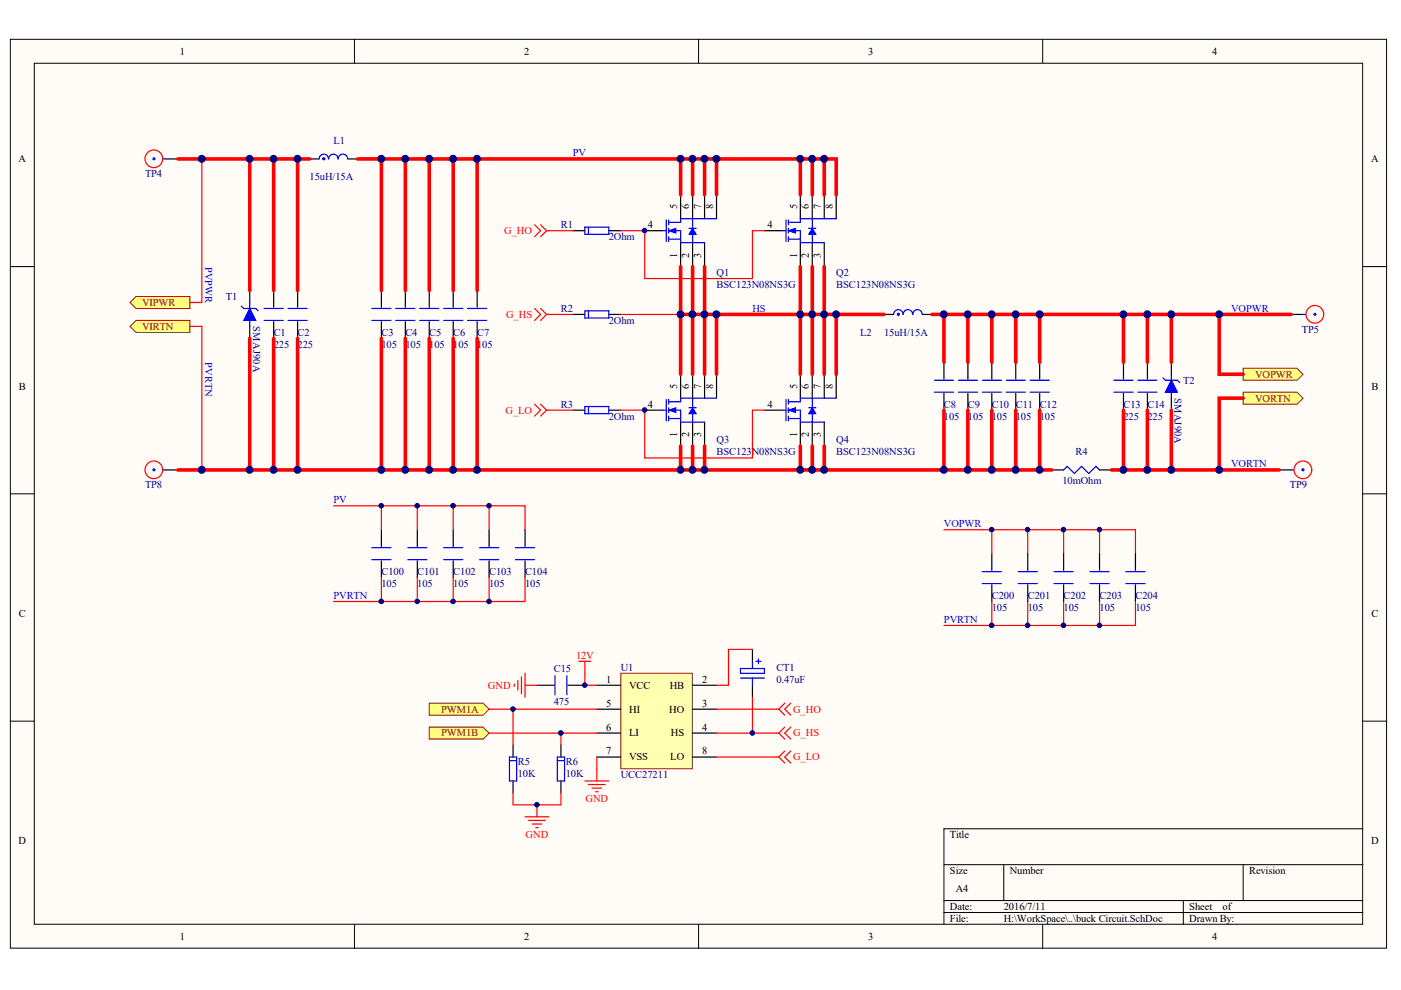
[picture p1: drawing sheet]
<svg xmlns="http://www.w3.org/2000/svg" width="297mm" height="210mm" viewBox="0 0 297 210" stroke-linecap="round" stroke-linejoin="round" font-family="sans-serif">
<defs><g id="words">
<g font-size="2.2">
<text x="38.2" y="11.6">1</text>
<text x="111.1" y="11.6">2</text>
<text x="184.1" y="11.6">3</text>
<text x="257" y="11.6">4</text>
<text x="3.9" y="34.4">A</text>
<text x="290.7" y="34.4">A</text>
<text x="143.6" y="44.4" transform="rotate(-90 143.6 44.4)">5</text>
<text x="146.1" y="44.4" transform="rotate(-90 146.1 44.4)">6</text>
<text x="148.7" y="44.4" transform="rotate(-90 148.7 44.4)">7</text>
<text x="151.2" y="44.4" transform="rotate(-90 151.2 44.4)">8</text>
<text x="169" y="44.4" transform="rotate(-90 169 44.4)">5</text>
<text x="171.5" y="44.4" transform="rotate(-90 171.5 44.4)">6</text>
<text x="174.1" y="44.4" transform="rotate(-90 174.1 44.4)">7</text>
<text x="176.6" y="44.4" transform="rotate(-90 176.6 44.4)">8</text>
<text x="137.4" y="48.4">4</text>
<text x="162.8" y="48.4">4</text>
<text x="143.6" y="54.6" transform="rotate(-90 143.6 54.6)">1</text>
<text x="146.1" y="54.6" transform="rotate(-90 146.1 54.6)">2</text>
<text x="148.7" y="54.6" transform="rotate(-90 148.7 54.6)">3</text>
<text x="169" y="54.6" transform="rotate(-90 169 54.6)">1</text>
<text x="171.5" y="54.6" transform="rotate(-90 171.5 54.6)">2</text>
<text x="174.1" y="54.6" transform="rotate(-90 174.1 54.6)">3</text>
<text x="4" y="82.6">B</text>
<text x="143.6" y="82.4" transform="rotate(-90 143.6 82.4)">5</text>
<text x="146.1" y="82.4" transform="rotate(-90 146.1 82.4)">6</text>
<text x="148.7" y="82.4" transform="rotate(-90 148.7 82.4)">7</text>
<text x="151.2" y="82.4" transform="rotate(-90 151.2 82.4)">8</text>
<text x="169" y="82.4" transform="rotate(-90 169 82.4)">5</text>
<text x="171.5" y="82.4" transform="rotate(-90 171.5 82.4)">6</text>
<text x="174.1" y="82.4" transform="rotate(-90 174.1 82.4)">7</text>
<text x="176.6" y="82.4" transform="rotate(-90 176.6 82.4)">8</text>
<text x="290.8" y="82.6">B</text>
<text x="137.4" y="86.4">4</text>
<text x="162.8" y="86.4">4</text>
<text x="143.6" y="92.7" transform="rotate(-90 143.6 92.7)">1</text>
<text x="146.1" y="92.7" transform="rotate(-90 146.1 92.7)">2</text>
<text x="148.7" y="92.7" transform="rotate(-90 148.7 92.7)">3</text>
<text x="169" y="92.7" transform="rotate(-90 169 92.7)">1</text>
<text x="171.5" y="92.7" transform="rotate(-90 171.5 92.7)">2</text>
<text x="174.1" y="92.7" transform="rotate(-90 174.1 92.7)">3</text>
<text x="4" y="130.8">C</text>
<text x="290.8" y="130.8">C</text>
<text x="128.5" y="144.7">1</text>
<text x="128.5" y="149.8">5</text>
<text x="133.4" y="146">VCC</text>
<text x="142" y="146">HB</text>
<text x="148.9" y="149.8">3</text>
<text x="148.9" y="144.7">2</text>
<text x="128.5" y="154.9">6</text>
<text x="133.4" y="151.1">HI</text>
<text x="141.9" y="151.1">HO</text>
<text x="148.9" y="154.9">4</text>
<text x="128.5" y="160">7</text>
<text x="133.4" y="161.2">VSS</text>
<text x="133.4" y="156.2">LI</text>
<text x="142.1" y="161.2">LO</text>
<text x="142.2" y="156.2">HS</text>
<text x="148.9" y="160">8</text>
<text x="3.9" y="179">D</text>
<text x="201.4" y="177.7">Title</text>
<text x="290.7" y="179">D</text>
<text x="201.4" y="185.3">Size</text>
<text x="214.1" y="185.3">Number</text>
<text x="264.8" y="185.3">Revision</text>
<text x="202.7" y="189.1">A4</text>
<text x="201.4" y="192.9">Date:</text>
<text x="201.4" y="195.5">File:</text>
<text x="212.8" y="192.9">2016/7/11</text>
<text x="212.8" y="195.5">H:\WorkSpace\..\buck Circuit.SchDoc</text>
<text x="252.2" y="192.9">Sheet</text>
<text x="252.2" y="195.5">Drawn By:</text>
<text x="259.2" y="192.9">of</text>
<text x="38.2" y="199.3">1</text>
<text x="111.1" y="199.3">2</text>
<text x="184.1" y="199.3">3</text>
<text x="257" y="199.3">4</text>
</g>
<g font-size="2.2" fill="#000080">
<text x="70.7" y="30.6">L1</text>
<text x="30.7" y="37.6">TP4</text>
<text x="65.6" y="38.2">15uH/15A</text>
<text x="118.9" y="48.4">R1</text>
<text x="129.1" y="50.9">2Ohm</text>
<text x="151.9" y="58.5">Q1</text>
<text x="177.3" y="58.5">Q2</text>
<text x="47.9" y="63.6">T1</text>
<text x="151.9" y="61">BSC123N08NS3G</text>
<text x="177.3" y="61">BSC123N08NS3G</text>
<text x="53.6" y="69.2" transform="rotate(90 53.6 69.2)">SMAJ90A</text>
<text x="58" y="71.2">C1</text>
<text x="63.1" y="71.2">C2</text>
<text x="80.9" y="71.2">C3</text>
<text x="85.9" y="71.2">C4</text>
<text x="91" y="71.2">C5</text>
<text x="96.1" y="71.2">C6</text>
<text x="101.2" y="71.2">C7</text>
<text x="118.9" y="66.1">R2</text>
<text x="129.1" y="68.7">2Ohm</text>
<text x="182.4" y="71.2">L2</text>
<text x="187.4" y="71.2">15uH/15A</text>
<text x="276" y="70.6">TP5</text>
<text x="58" y="73.7">225</text>
<text x="63.1" y="73.7">225</text>
<text x="80.9" y="73.7">105</text>
<text x="85.9" y="73.7">105</text>
<text x="91" y="73.7">105</text>
<text x="96.1" y="73.7">105</text>
<text x="101.2" y="73.7">105</text>
<text x="250.9" y="81.3">T2</text>
<text x="118.9" y="86.4">R3</text>
<text x="129.1" y="88.9">2Ohm</text>
<text x="200.1" y="86.4">C8</text>
<text x="200.1" y="88.9">105</text>
<text x="205.2" y="86.4">C9</text>
<text x="205.2" y="88.9">105</text>
<text x="210.3" y="86.4">C10</text>
<text x="210.3" y="88.9">105</text>
<text x="215.4" y="86.4">C11</text>
<text x="215.4" y="88.9">105</text>
<text x="220.4" y="86.4">C12</text>
<text x="220.4" y="88.9">105</text>
<text x="238.2" y="86.4">C13</text>
<text x="238.2" y="88.9">225</text>
<text x="243.3" y="86.4">C14</text>
<text x="243.3" y="88.9">225</text>
<text x="249" y="84.4" transform="rotate(90 249 84.4)">SMAJ90A</text>
<text x="151.9" y="94">Q3</text>
<text x="177.3" y="94">Q4</text>
<text x="151.9" y="96.6">BSC123N08NS3G</text>
<text x="177.3" y="96.6">BSC123N08NS3G</text>
<text x="228" y="96.6">R4</text>
<text x="30.7" y="103.5">TP8</text>
<text x="225.3" y="102.6">10mOhm</text>
<text x="273.5" y="103.5">TP9</text>
<text x="80.9" y="121.9">C100</text>
<text x="80.9" y="124.5">105</text>
<text x="88.5" y="121.9">C101</text>
<text x="88.5" y="124.5">105</text>
<text x="96.1" y="121.9">C102</text>
<text x="96.1" y="124.5">105</text>
<text x="103.7" y="121.9">C103</text>
<text x="103.7" y="124.5">105</text>
<text x="111.3" y="121.9">C104</text>
<text x="111.3" y="124.5">105</text>
<text x="210.3" y="127">C200</text>
<text x="210.3" y="129.5">105</text>
<text x="217.9" y="127">C201</text>
<text x="217.9" y="129.5">105</text>
<text x="225.5" y="127">C202</text>
<text x="225.5" y="129.5">105</text>
<text x="233.1" y="127">C203</text>
<text x="233.1" y="129.5">105</text>
<text x="240.7" y="127">C204</text>
<text x="240.7" y="129.5">105</text>
<text x="117.4" y="142.5">C15</text>
<text x="131.6" y="142.2">U1</text>
<text x="164.6" y="142.2">CT1</text>
<text x="117.4" y="149.6">475</text>
<text x="164.6" y="144.7">0.47uF</text>
<text x="109.8" y="162.2">R5</text>
<text x="109.8" y="164.8">10K</text>
<text x="119.9" y="162.2">R6</text>
<text x="119.9" y="164.8">10K</text>
<text x="131.6" y="165">UCC27211</text>
</g>
<g font-size="2.2" fill="#00f">
<text x="121.5" y="33.2">PV</text>
<text x="43.5" y="56.5" transform="rotate(90 43.5 56.5)">PVPWR</text>
<text x="159.5" y="66.1">HS</text>
<text x="261" y="66.1">VOPWR</text>
<text x="43.5" y="76.7" transform="rotate(90 43.5 76.7)">PVRTN</text>
<text x="261" y="99.1">VORTN</text>
<text x="70.7" y="106.7">PV</text>
<text x="200.1" y="111.8">VOPWR</text>
<text x="70.7" y="127">PVRTN</text>
<text x="200.1" y="132.1">PVRTN</text>
</g>
<g font-size="2.2" fill="#f00">
<text x="106.9" y="49.6">G_HO</text>
<text x="107.3" y="67.4">G_HS</text>
<text x="107.2" y="87.7">G_LO</text>
<text x="122.1" y="139.7">12V</text>
<text x="103.4" y="146">GND</text>
<text x="168.2" y="151.1">G_HO</text>
<text x="168.2" y="161.2">G_LO</text>
<text x="168.2" y="156.2">G_HS</text>
<text x="124.1" y="170.1">GND</text>
<text x="111.4" y="177.7">GND</text>
</g>
<g font-size="2.2" fill="#800000">
<text x="30.1" y="64.9">VIPWR</text>
<text x="30.1" y="69.9">VIRTN</text>
<text x="266.1" y="80.1">VOPWR</text>
<text x="266.1" y="85.1">VORTN</text>
<text x="93.6" y="151.1">PWM1A</text>
<text x="93.6" y="156.2">PWM1B</text>
</g>
</g></defs>
<g fill="#fffcf8" stroke="#000" stroke-width=".21">
<path d="M2.2 8.3h291.8v192.7h-291.8z"/>
<path d="M7.3 13.4h281.6v182.6h-281.6z"/>
</g>
<g fill="none" stroke="#000" stroke-width=".21">
<path d="M75.2 8.3v5.1M148.1 8.3v5.1M221.1 8.3v5.1M2.2 56.5h5.1M289 56.5h5M2.2 104.7h5.1M289 104.7h5M2.2 152.9h5.1M289 152.9h5M289 175.7h-88.9v20.3M75.2 196v5.1M148.1 196v5.1"/>
<path d="M200.1 183.3h88.9M200.1 190.9h88.9M200.1 193.5h88.9M212.8 183.3v7.6M221.1 196v5.1M250.9 190.9v5.1M263.6 183.3v7.6"/>
</g>
<path d="M35.2 33.7h2.5M65.6 33.7h2.1M73.8 33.7h2M58 61.6v3.5M58 68.2v3.5M63.1 61.6v3.5M63.1 68.2v3.5M187.4 66.7h2.1M195.6 66.7h2M223 99.6h2.5M233.1 99.6h2.6" fill="none" stroke="#000" stroke-width=".25"/>
<path d="M32.6 33.7h2.6M69.6 33.7a.99 .99 0 0 0-.9-1 .99 .99 0 0 0-1 1M71.7 33.7a.99 .99 0 0 0-1-1 .99 .99 0 0 0-1 1M73.7 33.7a1 1 0 0 0-1-1 1 1 0 0 0-1 1M56 65.4h4.1M56 67.9h4.1M61.1 65.4h4M61.1 67.9h4M191.5 66.7a.99 .99 0 0 0-1-1 .99 .99 0 0 0-1 1M193.5 66.7a1 1 0 0 0-1-1 1 1 0 0 0-1 1M195.5 66.7a.99 .99 0 0 0-1-1 .99 .99 0 0 0-1 1M225.5 99.6l.8-.7 1.5 1.5 1.5-1.5 1.5 1.5 1.6-1.5 .7 .7" fill="none" stroke="#00f" stroke-width=".25"/>
<g fill="#00f" stroke="#00f" stroke-width=".21">
<circle cx="68.7" cy="33.7" r=".23"/>
<circle cx="190.5" cy="66.6" r=".23"/>
</g>
<circle cx="32.6" cy="33.7" r="1.88" fill="#fffcf8" stroke="#f00" stroke-width=".25"/>
<circle cx="32.6" cy="33.7" r=".2" fill="#fffcf8" stroke="#00f" stroke-width=".25"/>
<path d="M35.2 99.6h2.5" fill="none" stroke="#000" stroke-width=".25"/>
<path d="M32.6 99.6h2.6" fill="none" stroke="#00f" stroke-width=".25"/>
<circle cx="32.6" cy="99.6" r="1.88" fill="#fffcf8" stroke="#f00" stroke-width=".25"/>
<circle cx="32.6" cy="99.6" r=".2" fill="#fffcf8" stroke="#00f" stroke-width=".25"/>
<path d="M271.2 99.6h2.5" fill="none" stroke="#000" stroke-width=".25"/>
<path d="M273.7 99.6h2.6" fill="none" stroke="#00f" stroke-width=".25"/>
<circle cx="276.2" cy="99.6" r="1.88" fill="#fffcf8" stroke="#f00" stroke-width=".25"/>
<circle cx="276.2" cy="99.6" r=".2" fill="#fffcf8" stroke="#00f" stroke-width=".25"/>
<path d="M273.7 66.7h2.6" fill="none" stroke="#000" stroke-width=".25"/>
<path d="M276.3 66.7h2.5" fill="none" stroke="#00f" stroke-width=".25"/>
<circle cx="278.8" cy="66.6" r="1.88" fill="#fffcf8" stroke="#f00" stroke-width=".25"/>
<circle cx="278.8" cy="66.6" r=".2" fill="#fffcf8" stroke="#00f" stroke-width=".25"/>
<path d="M131.6 142.8h15.2v20.2h-15.2z" fill="#ffffb0" stroke="#800000" stroke-width=".21"/>
<g fill="none" stroke="#000" stroke-width=".25">
<path d="M52.9 61.6v2.5M52.9 69.2v2.5M80.9 61.6v3.5M80.9 68.2v3.5M85.9 61.6v3.5M85.9 68.2v3.5M91 61.6v3.5M91 68.2v3.5M96.1 61.6v3.5M96.1 68.2v3.5M101.2 61.6v3.5M101.2 68.2v3.5"/>
<path d="M121.5 66.7h2.5M129.1 66.7h2.5M200.1 76.8v3.6M205.2 76.8v3.6M210.3 76.8v3.6M215.4 76.8v3.6M220.4 76.8v3.6M238.2 76.8v3.6M243.3 76.8v3.6M248.3 76.8v2.5M121.5 87h2.5M129.1 87h2.5"/>
<path d="M200.1 83.4v3.6M205.2 83.4v3.6M210.3 83.4v3.6M215.4 83.4v3.6M220.4 83.4v3.6M238.2 83.4v3.6M243.3 83.4v3.6M248.3 84.4v2.6M159.5 137.7v2.5M108.8 158v2.5M113.9 145.3h3.5M118.9 158v2.5"/>
<path d="M120.5 145.3h3.5M126.5 145.3h5.1M126.5 150.4h5.1M126.5 155.4h5.1M146.8 145.3h5.1M146.8 150.4h5.1M146.8 155.4h5.1M159.5 145.3v2.5M108.8 165.6v2.5M118.9 165.6v2.5M126.5 160.5h5.1M146.8 160.5h5.1"/>
</g>
<g fill="none" stroke="#f00" stroke-width=".25">
<path d="M109 145v.5M109.8 144.3v2M110.6 143.5v3.6M111.3 142.8v5M111.3 145.3h2.6M122.7 140.2h2.6M124 140.2v2.6M164.6 150.4h.5M164.6 155.4h.5M165.1 150.4l1.3 1.2M165.1 155.4l1.3 1.3M166.4 149.1l-1.3 1.3"/>
<path d="M166.4 159.2l-1.3 1.3M166.4 154.2l-1.3 1.2M167.7 149.1l-1.3 1.3 1.3 1.2M167.7 159.2l-1.3 1.3 1.3 1.3M167.7 154.2l-1.3 1.2 1.3 1.3M111.3 173.2h5.1M112.1 173.9h3.5M112.8 174.7h2.1M113.6 175.5h.5M113.9 170.7v2.5M124 165.6h5.1M124.8 166.3h3.5"/>
<path d="M125.5 167.1h2.1M126.3 167.9h.5M126.5 163v2.6M164.6 160.5h.5M165.1 160.5l1.3 1.3"/>
</g>
<g fill="none" stroke="#00f" stroke-width=".25">
<path d="M51.2 64.9l.5 .5h2.5l.5 .5M52.9 64.1v1.3M52.9 67.9v1.3M78.8 65.4h4.1M78.8 67.9h4.1M83.9 65.4h4.1M83.9 67.9h4.1M89 65.4h4M89 67.9h4M94.1 65.4h4M94.1 67.9h4M99.1 65.4h4.1"/>
<path d="M99.1 67.9h4.1M124 65.9h5.1v1.5h-5.1zM124.8 65.9v1.5M248.3 79.3v1.3M124 86.2h5.1v1.5h-5.1zM124.8 86.2v1.5M198.1 80.6h4.1M198.1 83.2h4.1M203.2 80.6h4M203.2 83.2h4M208.3 80.6h4M208.3 83.2h4"/>
<path d="M213.3 80.6h4.1M213.3 83.2h4.1M218.4 80.6h4.1M218.4 83.2h4.1M236.2 80.6h4M236.2 83.2h4M241.2 80.6h4.1M241.2 83.2h4.1M246.6 80.1l.5 .5h2.5l.5 .5M248.3 83.2v1.2M160.8 139.7v1M117.7 143.3v4"/>
<path d="M120.2 143.3v4M157 141.7h5.1v1.1h-5.1zM157 143.8h5.1M159.5 140.2v1.5M159.5 143.8v1.5M160.3 140.2h1M108 160.5h1.5v5.1h-1.5zM108 161.3h1.5M118.2 160.5h1.5v5.1h-1.5zM118.2 161.3h1.5"/>
</g>
<g fill="#00f" stroke="#00f" stroke-width=".25">
<path d="M52.9 65.4l1.3 2.5h-2.5z"/>
<path d="M248.3 80.6l1.3 2.6h-2.5z"/>
</g>
<g fill="#ffff80" stroke="#800000" stroke-width=".21">
<path d="M91 149.1h11.4l1.3 1.3-1.3 1.2h-11.4z" fill-rule="evenodd"/>
<path d="M91 154.2h11.4l1.3 1.2-1.3 1.3h-11.4z" fill-rule="evenodd"/>
<path d="M27.6 64.1l1.2-1.2h11.5v2.5h-11.5z" fill-rule="evenodd"/>
<path d="M27.6 69.2l1.2-1.3h11.5v2.6h-11.5z" fill-rule="evenodd"/>
</g>
<g fill="none" stroke="#000" stroke-width=".25">
<path d="M162.1 48.9h3.8M169.7 41.3v5.1M169.7 51.5v5M172.2 41.3v5.1M172.2 51.5v5M174.8 41.3v5.1M174.8 51.5v5M177.3 41.3v5.1M144.3 79.3v5.1M146.8 79.3v5.1M149.4 79.3v5.1M151.9 79.3v5.1"/>
<path d="M136.7 87h3.8M144.3 89.5v5.1M146.8 89.5v5.1M149.4 89.5v5.1"/>
</g>
<g fill="none" stroke="#00f" stroke-width=".25">
<path d="M165.9 48.9h.7M166.6 46.6v4.6M167.1 48.9h2.6v2.6h5.1M167.1 50.7h2.6M167.1 46.6v1M167.1 48.4v1M167.1 50.2v1M171.5 48.4h1.5M172.2 46.4v2M172.2 49.7v1.8M177.3 46.4h-7.6v.7h-2.6M140.5 87h.8"/>
<path d="M141.3 84.7v4.5M141.8 87h2.5v2.5h5.1M141.8 88.7h2.5M141.8 84.7v1M141.8 86.5v1M141.8 88.2v1M146.1 86.5h1.5M146.8 84.4v2.1M146.8 87.7v1.8M151.9 84.4h-7.6v.8h-2.5"/>
</g>
<g fill="#00f" stroke="#00f" stroke-width=".21">
<path d="M167.1 48.9l1.6-.5v1z"/>
<path d="M172.2 48.4l.8 1.3h-1.5z"/>
<path d="M141.8 87l1.5-.5v1z"/>
<path d="M146.8 86.5l.8 1.2h-1.5z"/>
</g>
<g fill="#ffff80" stroke="#800000" stroke-width=".21">
<path d="M263.6 78.1h11.4l1.3 1.2-1.3 1.3h-11.4z" fill-rule="evenodd"/>
<path d="M263.6 83.2h11.4l1.3 1.2-1.3 1.3h-11.4z" fill-rule="evenodd"/>
</g>
<g fill="none" stroke="#000" stroke-width=".25">
<path d="M121.5 48.9h2.5M129.1 48.9h2.5M136.7 48.9h3.8M144.3 41.3v5.1M144.3 51.5v5M146.8 41.3v5.1M146.8 51.5v5M149.4 41.3v5.1M149.4 51.5v5M151.9 41.3v5.1M169.7 79.3v5.1M172.2 79.3v5.1"/>
<path d="M174.8 79.3v5.1M177.3 79.3v5.1M162.1 87h3.8M169.7 89.5v5.1M172.2 89.5v5.1M174.8 89.5v5.1M80.9 112.3v3.6M80.9 118.9v3.6M88.5 112.3v3.6M88.5 118.9v3.6M96.1 112.3v3.6M96.1 118.9v3.6"/>
<path d="M103.7 112.3v3.6M103.7 118.9v3.6M111.3 112.3v3.6M111.3 118.9v3.6M210.3 117.4v3.5M217.9 117.4v3.5M225.5 117.4v3.5M233.1 117.4v3.5M240.7 117.4v3.5M210.3 124v3.5M217.9 124v3.5M225.5 124v3.5"/>
<path d="M233.1 124v3.5M240.7 124v3.5"/>
</g>
<g fill="none" stroke="#00f" stroke-width=".25">
<path d="M124 48.2h5.1v1.5h-5.1zM124.8 48.2v1.5M140.5 48.9h.8M141.3 46.6v4.6M141.8 48.9h2.5v2.6h5.1M141.8 50.7h2.5M141.8 46.6v1M141.8 48.4v1M141.8 50.2v1M146.1 48.4h1.5M146.8 46.4v2M146.8 49.7v1.8"/>
<path d="M151.9 46.4h-7.6v.7h-2.5M165.9 87h.7M166.6 84.7v4.5M167.1 87h2.6v2.5h5.1M167.1 88.7h2.6M167.1 84.7v1M167.1 86.5v1M167.1 88.2v1M171.5 86.5h1.5M172.2 84.4v2.1M172.2 87.7v1.8M177.3 84.4h-7.6v.8h-2.6"/>
<path d="M78.8 116.1h4.1M78.8 118.7h4.1M86.4 116.1h4.1M86.4 118.7h4.1M94.1 116.1h4M94.1 118.7h4M101.7 116.1h4M101.7 118.7h4M109.3 116.1h4M109.3 118.7h4M208.3 121.2h4M208.3 123.7h4"/>
<path d="M215.9 121.2h4M215.9 123.7h4M223.5 121.2h4M223.5 123.7h4M231.1 121.2h4.1M231.1 123.7h4.1M238.7 121.2h4.1M238.7 123.7h4.1"/>
</g>
<g fill="none" stroke="#f00" stroke-width=".25">
<path d="M42.8 33.7v30.4h-2.5M113.3 47.6l1.3 1.3-1.3 1.3M114.6 47.6l1.3 1.3M115.9 48.9l-1.3 1.3M115.9 48.9h5.6M131.6 48.9h5.1v10.2h22.8v-10.2h2.6M40.3 69.2h2.5v30.4M113.3 65.4l1.3 1.3-1.3 1.2M114.6 65.4l1.3 1.3M115.9 66.7l-1.3 1.2M115.9 66.7h5.6M131.6 66.7h20.3"/>
<path d="M113.3 85.7l1.3 1.3-1.3 1.2M114.6 85.7l1.3 1.3M115.9 87l-1.3 1.2M115.9 87h5.6M131.6 87h5.1v10.1h22.8v-10.1h2.6M70.7 107.2h40.6v5.1M80.9 107.2v5.1M88.5 107.2v5.1M96.1 107.2v5.1M103.7 107.2v5.1M200.1 112.3h40.6v5.1M210.3 112.3v5.1"/>
<path d="M217.9 112.3v5.1M225.5 112.3v5.1M233.1 112.3v5.1M80.9 122.5v5M88.5 122.5v5M96.1 122.5v5M103.7 122.5v5M111.3 122.5v5h-40.6M159.5 137.7h-5v7.6h-2.6M210.3 127.5v5.1M217.9 127.5v5.1M225.5 127.5v5.1"/>
<path d="M233.1 127.5v5.1M240.7 127.5v5.1h-40.6M103.7 150.4h22.8M103.7 155.4h22.8M108.8 150.4v7.6M118.9 155.4v2.6M124 142.8v2.5h2.5M151.9 155.4h12.7M151.9 150.4h12.7M159.5 147.8v7.6M108.8 168.1v2.6h10.1v-2.6M126.5 160.5v2.5"/>
<path d="M151.9 160.5h12.7"/>
</g>
<g fill="#00f" stroke="#00f" stroke-width=".21">
<path d="M141.8 48.9l1.5-.5v1z"/>
<path d="M146.8 48.4l.8 1.3h-1.5z"/>
<path d="M167.1 87l1.6-.5v1z"/>
<path d="M172.2 86.5l.8 1.2h-1.5z"/>
</g>
<g fill="none" stroke="#f00" stroke-width=".76">
<path d="M37.7 33.7h27.9M52.9 33.7v27.9M58 33.7v27.9M63.1 33.7v27.9M75.8 33.7h101.5v7.6M80.9 33.7v27.9M85.9 33.7v27.9M91 33.7v27.9M96.1 33.7v27.9M101.2 33.7v27.9M144.3 33.7v7.6M146.8 33.7v7.6"/>
<path d="M149.4 33.7v7.6M151.9 33.7v7.6M169.7 33.7v7.6M172.2 33.7v7.6M174.8 33.7v7.6M144.3 56.5v10.2M146.8 56.5v22.8M149.4 56.5v22.8M169.7 56.5v22.8M172.2 56.5v22.8M174.8 56.5v22.8M52.9 71.7v27.9"/>
<path d="M58 71.7v27.9M63.1 71.7v27.9M80.9 71.7v27.9M85.9 71.7v27.9M91 71.7v27.9M96.1 71.7v27.9M101.2 71.7v27.9M151.9 66.7v12.6M177.3 66.7v12.6M187.4 66.7h-43.1v12.6M197.6 66.7h2.5M205.2 66.7v10.1"/>
<path d="M210.3 66.7v10.1M215.4 66.7v10.1M220.4 66.7v10.1M238.2 66.7v10.1M243.3 66.7v10.1M248.3 66.7v10.1M258.5 66.7v12.6h5.1M273.7 66.7h-73.6v10.1M37.7 99.6h185.3M144.3 94.6v5M146.8 94.6v5M149.4 94.6v5"/>
<path d="M169.7 94.6v5M172.2 94.6v5M174.8 94.6v5M200.1 87v12.6M205.2 87v12.6M210.3 87v12.6M215.4 87v12.6M220.4 87v12.6M235.7 99.6h2.5M238.2 87v12.6h33M243.3 87v12.6M248.3 87v12.6"/>
<path d="M263.6 84.4h-5.1v15.2"/>
</g>
<g fill="#000080" stroke="#000080" stroke-width=".21">
<circle cx="42.8" cy="99.6" r=".74"/>
<circle cx="42.8" cy="33.7" r=".74"/>
<circle cx="52.9" cy="99.6" r=".74"/>
<circle cx="52.9" cy="33.7" r=".74"/>
<circle cx="58" cy="99.6" r=".74"/>
<circle cx="58" cy="33.7" r=".74"/>
<circle cx="63.1" cy="99.6" r=".74"/>
<circle cx="63.1" cy="33.7" r=".74"/>
<circle cx="80.8" cy="127.5" r=".49"/>
<circle cx="80.8" cy="107.2" r=".49"/>
<circle cx="80.8" cy="99.6" r=".74"/>
<circle cx="80.8" cy="33.7" r=".74"/>
<circle cx="85.9" cy="99.6" r=".74"/>
<circle cx="85.9" cy="33.7" r=".74"/>
<circle cx="88.5" cy="127.5" r=".48"/>
<circle cx="88.5" cy="107.2" r=".48"/>
<circle cx="91" cy="99.6" r=".74"/>
<circle cx="91" cy="33.7" r=".74"/>
<circle cx="96.1" cy="127.5" r=".49"/>
<circle cx="96.1" cy="107.2" r=".49"/>
<circle cx="96.1" cy="99.6" r=".74"/>
<circle cx="96.1" cy="33.7" r=".74"/>
<circle cx="101.1" cy="99.6" r=".74"/>
<circle cx="101.1" cy="33.7" r=".74"/>
<circle cx="103.7" cy="127.5" r=".48"/>
<circle cx="103.7" cy="107.2" r=".48"/>
<circle cx="108.8" cy="150.3" r=".48"/>
<circle cx="113.8" cy="170.6" r=".48"/>
<circle cx="118.9" cy="155.4" r=".48"/>
<circle cx="124" cy="145.3" r=".48"/>
<circle cx="136.7" cy="86.9" r=".48"/>
<circle cx="136.7" cy="48.9" r=".48"/>
<circle cx="144.3" cy="99.6" r=".74"/>
<circle cx="144.3" cy="66.6" r=".74"/>
<circle cx="144.3" cy="33.7" r=".74"/>
<circle cx="146.8" cy="99.6" r=".74"/>
<circle cx="146.8" cy="66.6" r=".74"/>
<circle cx="146.8" cy="33.7" r=".74"/>
<circle cx="149.4" cy="99.6" r=".74"/>
<circle cx="149.4" cy="66.6" r=".74"/>
<circle cx="149.4" cy="33.7" r=".74"/>
<circle cx="151.9" cy="66.6" r=".74"/>
<circle cx="151.9" cy="33.7" r=".74"/>
<circle cx="159.5" cy="155.4" r=".48"/>
<circle cx="169.7" cy="99.6" r=".74"/>
<circle cx="169.7" cy="66.6" r=".74"/>
<circle cx="169.7" cy="33.7" r=".74"/>
<circle cx="172.2" cy="99.6" r=".74"/>
<circle cx="172.2" cy="66.6" r=".74"/>
<circle cx="172.2" cy="33.7" r=".74"/>
<circle cx="174.7" cy="99.6" r=".74"/>
<circle cx="174.7" cy="66.6" r=".74"/>
<circle cx="174.7" cy="33.7" r=".74"/>
<circle cx="177.3" cy="66.6" r=".74"/>
<circle cx="200.1" cy="99.6" r=".74"/>
<circle cx="200.1" cy="66.6" r=".74"/>
<circle cx="205.2" cy="99.6" r=".74"/>
<circle cx="205.2" cy="66.6" r=".74"/>
<circle cx="210.3" cy="132.6" r=".49"/>
<circle cx="210.3" cy="112.3" r=".49"/>
<circle cx="210.3" cy="99.6" r=".74"/>
<circle cx="210.3" cy="66.6" r=".74"/>
<circle cx="215.3" cy="99.6" r=".74"/>
<circle cx="215.3" cy="66.6" r=".74"/>
<circle cx="217.9" cy="132.6" r=".48"/>
<circle cx="217.9" cy="112.3" r=".48"/>
<circle cx="220.4" cy="99.6" r=".74"/>
<circle cx="220.4" cy="66.6" r=".74"/>
<circle cx="225.5" cy="132.6" r=".49"/>
<circle cx="225.5" cy="112.3" r=".49"/>
<circle cx="233.1" cy="132.6" r=".48"/>
<circle cx="233.1" cy="112.3" r=".48"/>
<circle cx="238.2" cy="99.6" r=".74"/>
<circle cx="238.2" cy="66.6" r=".74"/>
<circle cx="243.2" cy="99.6" r=".74"/>
<circle cx="243.2" cy="66.6" r=".74"/>
<circle cx="248.3" cy="99.6" r=".74"/>
<circle cx="248.3" cy="66.6" r=".74"/>
<circle cx="258.5" cy="99.6" r=".74"/>
<circle cx="258.5" cy="66.6" r=".74"/>
</g>
<use href="#words"/>
</svg>
